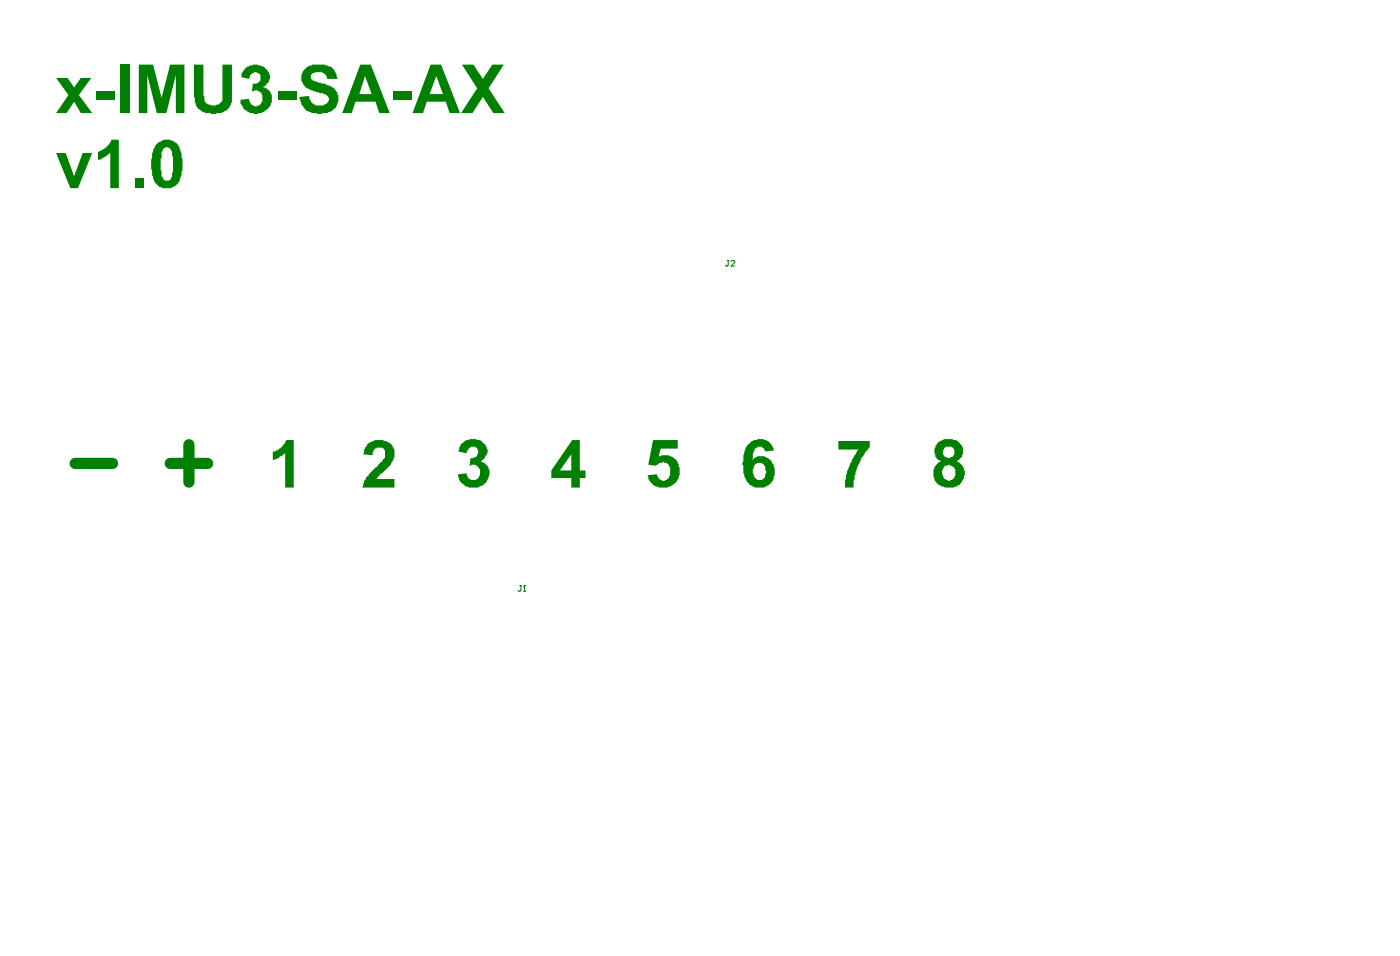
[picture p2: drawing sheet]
<svg xmlns="http://www.w3.org/2000/svg" width="125mm" height="85mm" viewBox="0 0 125 85" stroke-linecap="round" stroke-linejoin="round" font-family="sans-serif">
<path d="M16.8 39.5v3.4M6.7 41.2h3.3M15.1 41.2h3.4" fill="none" stroke="#008000" stroke-width="1"/>
<g fill="#008000">
<path d="M5 13.6h.8l.8 2.1 .1-.4h.1l.6-1.7h.8l-1.3 3.1h-.6z"/>
<path d="M8.7 13.5l.7-.3 .3-.4 .1-.2h.1v-.2h.7v4.3h-.8v-3.1l-.4 .3-.3 .1a.32 .32 0 0 1-.4 .2z"/>
<path d="M12 15.9h.8v.8h-.8z"/>
<path d="M5 6.9h1l.6 .9 .6-.9h.9l-1.1 1.6 1.2 1.6h-1l-.6-1.1-.7 1.1h-.9l1.1-1.6z"/>
<path d="M8.6 8.1h1.6v.8h-1.6z"/>
<path d="M10.7 5.7h.8v4.4h-.8z"/>
<path d="M12.3 5.7h1.3l.8 3 .7-3h1.3v4.4h-.8v-3.4l-.8 3.4h-.8l-.9-3.4v3.4h-.8z"/>
<path d="M17.2 5.7h.9v2.8h.1a.6 .6 0 0 0 .5 .8l.2 .1a.83 .83 0 0 0 .9-1.1v-2.6h.8v2.6a1.96 1.96 0 0 1-.2 1.3l-.7 .5h-.4h-.1h-.4h-.1a.87 .87 0 0 1-.8-.2l-.4-.3-.3-1z"/>
<path d="M21.6 6.3l.1-.1a1.49 1.49 0 0 1 1.5-.4h.1a1.22 1.22 0 0 1 .7 1.2l-.3 .6-.3 .1 .1 .1a1.1 1.1 0 0 1 .5 1.6 1.49 1.49 0 0 1-2 .5l-.5-.5-.1-.5 .8-.1a.61 .61 0 0 0 .3 .6 .61 .61 0 0 0 .7-.1l.1-.3a.78 .78 0 0 0-.6-1l-.3 .1 .1-.7h.2a.51 .51 0 0 0 .5-.6 .51 .51 0 0 0-.6-.4v.1a.3 .3 0 0 0-.4 .3v.2l-.8-.2h.1v-.2z"/>
<path d="M24.8 8.1h1.6v.8h-1.6z"/>
<path d="M27 6.3h.1a1.09 1.09 0 0 1 .9-.6h.1a1.84 1.84 0 0 1 1.7 .6l.2 .7h-.9a.58 .58 0 0 0-.6-.6h-.1a.67 .67 0 0 0-.8 .4 .3 .3 0 0 0 .4 .4l.3 .2h.3h.3l.3 .2h.1l.2 .2h.2l.2 .3a1.26 1.26 0 0 1-.5 1.8l-.2 .1v.1h-.5h-.1h-.7a1.32 1.32 0 0 1-1.2-1.2l-.1-.3 .9-.1a.85 .85 0 0 0 .9 .9h.3a.57 .57 0 0 0 .5-.4 .57 .57 0 0 0-.1-.5l-.4-.1v-.1h-.3l-.8-.3a1.2 1.2 0 0 1-.8-1.3z"/>
<path d="M35 8.1h1.6v.8h-1.6z"/>
<path d="M41.1 5.7h1l.9 1.3 .8-1.3h1l-1.3 2.2 1.4 2.2h-1l-.9-1.5-1 1.5h-1l1.4-2.2z"/>
<path d="M74.6 39.2h2.8v.6l-.2 .1-.6 .8-.1 .4a2.85 2.85 0 0 0-.5 1.5l-.1 .2v.6h-.7v-.1a5 5 0 0 1 .4-2l.2-.2a2.26 2.26 0 0 1 .6-1.1h-1.8z"/>
<path d="M58.1 39.1h2.2v.8h-1.5l-.2 .7a1.34 1.34 0 0 1 1.4 .2l.2 .2a1.83 1.83 0 0 1 0 1.9 1.64 1.64 0 0 1-1.7 .4 .7 .7 0 0 1-.7-.5h-.1l-.1-.5 .8-.1 .1 .1a.52 .52 0 0 0 .5 .5 .52 .52 0 0 0 .5-.5 .93 .93 0 0 0-.2-1.1l-.4-.1v.1h-.2l-.4 .2-.6-.1z"/>
<path d="M24.3 40.1h.2h.2v-.1l.2-.1 .5-.5 .1-.3h.6v4.3h-.7v-3.1l-.6 .4-.5 .2z"/>
<path d="M41 39.5a1.46 1.46 0 0 1 1.3-.4h.1a.88 .88 0 0 1 .9 .8l.1 .2a1.23 1.23 0 0 1-.6 .9h-.1l.3 .2a1.11 1.11 0 0 1 .5 1.3l-.2 .3a1.46 1.46 0 0 1-1.6 .6l-.3-.1-.5-.4-.1-.5v-.2l.7-.1 .1 .2a.45 .45 0 0 0 .5 .4h.3v-.1a.74 .74 0 0 0-.2-1.3l-.4 .1 .1-.7a.55 .55 0 0 0 .6-.2 .55 .55 0 0 0-.1-.6l-.1-.2a.46 .46 0 0 0-.6 .3h-.1l-.1 .3-.7-.2z"/>
<path d="M32.6 39.6l.2-.2a1.7 1.7 0 0 1 2.1 .2v.1a1.27 1.27 0 0 1 0 1.3 4.2 4.2 0 0 1-1.2 1.3l-.2 .3h1.6v.8h-2.9l.1-.2a2.07 2.07 0 0 1 .7-1.2l1-.9 .1-.3a.44 .44 0 0 0 .1-.6 .49 .49 0 0 0-.6-.4l-.3 .1-.2 .3v.3l-.8-.1 .1-.1a.6 .6 0 0 1 .2-.7z"/>
<path d="M14.5 13.2l-.1 .3v.5l-.1 .1v1l.1 .2a.55 .55 0 0 0 .1 .6 .36 .36 0 0 0 .6 .1l.1-.1a6.1 6.1 0 0 0 .1-2.5h-.1a.35 .35 0 0 0-.5-.3zM13.8 12.9l.1-.1a1.46 1.46 0 0 1 1.2-.4 1.21 1.21 0 0 1 1 1l.1 .8a4.7 4.7 0 0 1-.2 1.9l-.1 .1a1.33 1.33 0 0 1-1.9 .3v-.1a1.71 1.71 0 0 1-.5-1.2 3.2 3.2 0 0 1 .3-2.2z"/>
<path d="M32.5 6.8l-.5 1.6h1.1zM32 5.7h1l1.7 4.4h-1l-.3-1.1h-1.8l-.3 1.1h-.9z"/>
<path d="M38.8 6.8l-.6 1.6h1.2zM38.3 5.7h.9l1.7 4.4h-.9l-.3-1.1h-1.7l-.4 1.1h-.9z"/>
<path d="M84 39.9a.49 .49 0 0 0-.1 .6 .49 .49 0 0 0 .7 .2 .35 .35 0 0 0 .3-.6 .42 .42 0 0 0-.4-.4h-.4zM84 41.5v.1a.52 .52 0 0 0-.1 .7l.1 .3 .2 .1a.33 .33 0 0 0 .5-.1h.1a.97 .97 0 0 0 0-1.1l-.3-.1v-.1zM83.4 39.4h.1a1.17 1.17 0 0 1 1.3-.3 .88 .88 0 0 1 .9 1l-.1 .6-.3 .2-.2 .1 .2 .2a1.09 1.09 0 0 1 .5 .9l-.1 .2a1.23 1.23 0 0 1-1.6 1.1l-.2-.1a1.23 1.23 0 0 1-.9-1.1 1.23 1.23 0 0 1 .7-1.2h-.1a.58 .58 0 0 1-.4-.6l-.1-.2a.55 .55 0 0 1 .2-.6z"/>
<path d="M66.5 39.5l.2-.1a1.32 1.32 0 0 1 1.9 .1l.2 .4v.2h-.7h-.1a.35 .35 0 0 0-.5-.4l-.4 .2v.2a.55 .55 0 0 0-.1 .6l-.1 .2h.1a.89 .89 0 0 1 1.2-.2l.2 .1a1.5 1.5 0 0 1 .3 1.9 .6 .6 0 0 1-.5 .5 .96 .96 0 0 1-.8 .2h-.1a1.24 1.24 0 0 1-1-1h-.1v-.2l-.1-.1-.1-1h.1l.1-1zM67.1 41.4v.3h-.1v.4l.1 .1a.51 .51 0 0 0 .5 .5 .51 .51 0 0 0 .5-.5v-.1v-.3a.68 .68 0 0 0-.4-.6 .46 .46 0 0 0-.6 .2z"/>
<path d="M50.8 40.4l-1 1.4h1zM50.9 39.1h.7v2.7h.5v.7h-.5v.9h-.8v-.9h-1.8v-.7z"/>
</g>
<path d="M64.7 23.2h.2M64.8 23.2v.4l-.1 .1-.2-.1M65 23.3l.1-.1 .3 .1-.4 .4h.4M46.2 52.1h.2M46.3 52.1v.4l-.1 .1-.1-.1M46.6 52.6h.1M46.7 52.1h.1M46.7 52.1v.5M46.7 52.1l-.1 .1" fill="none" stroke="#008000" stroke-width=".09"/>
</svg>
